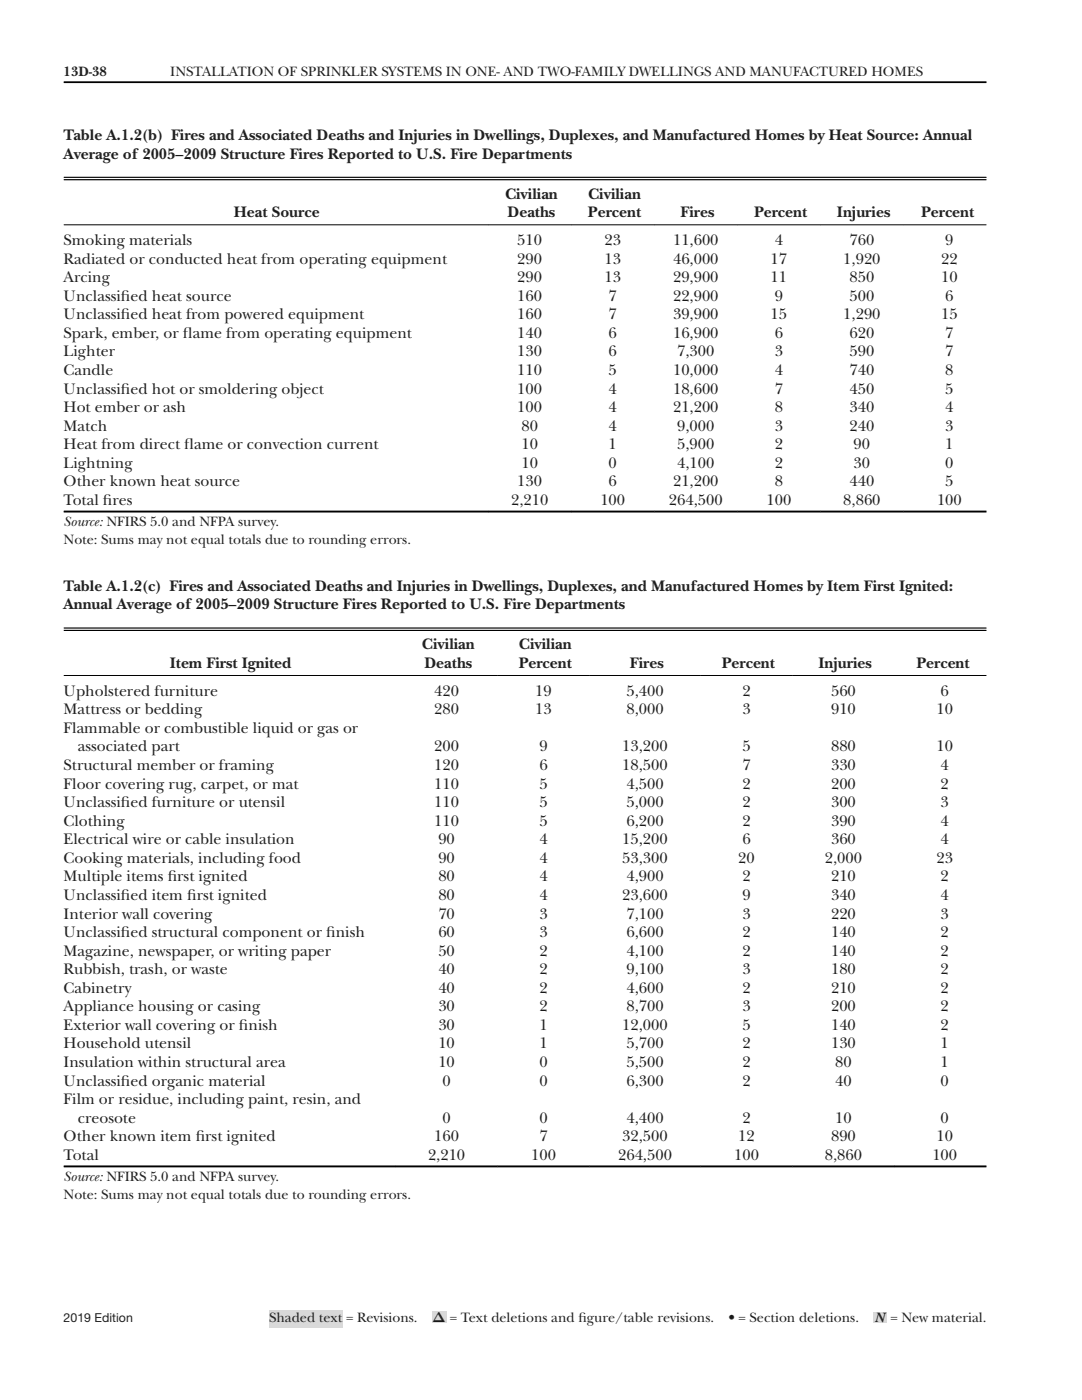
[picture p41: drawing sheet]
<svg xmlns="http://www.w3.org/2000/svg" width="216mm" height="279mm" viewBox="0 0 216 279" stroke-linecap="round" stroke-linejoin="round" font-family="sans-serif">
<defs><g id="words">
<g font-size="3.2" fill="#231f20">
<text x="12.7" y="28">Table A.1.2(b) Fires and Associated Deaths and Injuries in Dwellings, Duplexes, and Manufactured Homes by Heat Source: Annual</text>
<text x="12.7" y="31.7">Average of 2005–2009 Structure Fires Reported to U.S. Fire Departments</text>
<text x="100.8" y="39.6">Civilian</text>
<text x="117.4" y="39.6">Civilian</text>
<text x="46.7" y="43.3">Heat Source</text>
<text x="101.3" y="43.3">Deaths</text>
<text x="117.3" y="43.3">Percent</text>
<text x="135.8" y="43.3">Fires</text>
<text x="150.5" y="43.3">Percent</text>
<text x="167" y="43.3">Injuries</text>
<text x="183.8" y="43.3">Percent</text>
<text x="12.7" y="48.9">Smoking materials</text>
<text x="12.7" y="52.6">Radiated or conducted heat from operating equipment</text>
<text x="103.2" y="48.9">510</text>
<text x="103.2" y="52.6">290</text>
<text x="120.6" y="48.9">23</text>
<text x="120.6" y="52.6">13</text>
<text x="134.3" y="48.9">11,600</text>
<text x="134.3" y="52.6">46,000</text>
<text x="153.8" y="52.6">17</text>
<text x="154.6" y="48.9">4</text>
<text x="168.3" y="52.6">1,920</text>
<text x="169.5" y="48.9">760</text>
<text x="187.8" y="52.6">22</text>
<text x="188.6" y="48.9">9</text>
<text x="12.7" y="56.3">Arcing</text>
<text x="103.2" y="56.3">290</text>
<text x="120.6" y="56.3">13</text>
<text x="134.3" y="56.3">29,900</text>
<text x="153.8" y="56.3">11</text>
<text x="169.5" y="56.3">850</text>
<text x="187.8" y="56.3">10</text>
<text x="12.7" y="60">Unclassif</text>
<text x="12.7" y="63.7">Unclassif</text>
<text x="24.1" y="60">ied heat source</text>
<text x="24.1" y="63.7">ied heat from powered equipment</text>
<text x="103.2" y="60">160</text>
<text x="103.2" y="63.7">160</text>
<text x="121.4" y="60">7</text>
<text x="121.4" y="63.7">7</text>
<text x="134.3" y="60">22,900</text>
<text x="134.3" y="63.7">39,900</text>
<text x="153.8" y="63.7">15</text>
<text x="154.6" y="60">9</text>
<text x="168.3" y="63.7">1,290</text>
<text x="169.5" y="60">500</text>
<text x="187.8" y="63.7">15</text>
<text x="188.6" y="60">6</text>
<text x="12.7" y="67.4">Spark, ember, or f</text>
<text x="12.7" y="71.1">Lighter</text>
<text x="36.5" y="67.4">lame from operating equipment</text>
<text x="103.2" y="67.4">140</text>
<text x="103.2" y="71.1">130</text>
<text x="121.4" y="67.4">6</text>
<text x="121.4" y="71.1">6</text>
<text x="134.3" y="67.4">16,900</text>
<text x="135.1" y="71.1">7,300</text>
<text x="154.6" y="67.4">6</text>
<text x="154.6" y="71.1">3</text>
<text x="169.5" y="67.4">620</text>
<text x="169.5" y="71.1">590</text>
<text x="188.6" y="67.4">7</text>
<text x="188.6" y="71.1">7</text>
<text x="12.7" y="74.8">Candle</text>
<text x="103.2" y="74.8">110</text>
<text x="121.4" y="74.8">5</text>
<text x="134.3" y="74.8">10,000</text>
<text x="154.6" y="74.8">4</text>
<text x="169.5" y="74.8">740</text>
<text x="188.6" y="74.8">8</text>
<text x="12.7" y="78.6">Unclassif</text>
<text x="12.7" y="82.3">Hot ember or ash</text>
<text x="24.1" y="78.6">ied hot or smoldering object</text>
<text x="103.2" y="78.6">100</text>
<text x="103.2" y="82.3">100</text>
<text x="121.4" y="78.6">4</text>
<text x="121.4" y="82.3">4</text>
<text x="134.3" y="78.6">18,600</text>
<text x="134.3" y="82.3">21,200</text>
<text x="154.6" y="78.6">7</text>
<text x="154.6" y="82.3">8</text>
<text x="169.5" y="78.6">450</text>
<text x="169.5" y="82.3">340</text>
<text x="188.6" y="78.6">5</text>
<text x="188.6" y="82.3">4</text>
<text x="12.7" y="86">Match</text>
<text x="12.7" y="89.7">Heat from direct f</text>
<text x="36.8" y="89.7">lame or convection current</text>
<text x="104" y="86">80</text>
<text x="104" y="89.7">10</text>
<text x="121.4" y="86">4</text>
<text x="121.4" y="89.7">1</text>
<text x="135.1" y="86">9,000</text>
<text x="135.1" y="89.7">5,900</text>
<text x="154.6" y="86">3</text>
<text x="154.6" y="89.7">2</text>
<text x="169.5" y="86">240</text>
<text x="170.3" y="89.7">90</text>
<text x="188.6" y="86">3</text>
<text x="188.6" y="89.7">1</text>
<text x="12.7" y="93.4">Lightning</text>
<text x="104" y="93.4">10</text>
<text x="121.4" y="93.4">0</text>
<text x="135.1" y="93.4">4,100</text>
<text x="154.6" y="93.4">2</text>
<text x="170.3" y="93.4">30</text>
<text x="188.6" y="93.4">0</text>
<text x="12.7" y="97.1">Other known heat source</text>
<text x="12.7" y="100.8">Total f</text>
<text x="20.5" y="100.8">ires</text>
<text x="102" y="100.8">2,210</text>
<text x="103.2" y="97.1">130</text>
<text x="119.8" y="100.8">100</text>
<text x="121.4" y="97.1">6</text>
<text x="133.5" y="100.8">264,500</text>
<text x="134.3" y="97.1">21,200</text>
<text x="152.9" y="100.8">100</text>
<text x="154.6" y="97.1">8</text>
<text x="168.3" y="100.8">8,860</text>
<text x="169.5" y="97.1">440</text>
<text x="187" y="100.8">100</text>
<text x="188.6" y="97.1">5</text>
<text x="12.7" y="117.9">Table A.1.2(c) Fires and Associated Deaths and Injuries in Dwellings, Duplexes, and Manufactured Homes by Item First Ignited:</text>
<text x="12.7" y="121.6">Annual Average of 2005–2009 Structure Fires Reported to U.S. Fire Departments</text>
<text x="84.2" y="129.6">Civilian</text>
<text x="103.5" y="129.6">Civilian</text>
<text x="33.9" y="133.3">Item First Ignited</text>
<text x="84.7" y="133.3">Deaths</text>
<text x="103.5" y="133.3">Percent</text>
<text x="125.7" y="133.3">Fires</text>
<text x="144" y="133.3">Percent</text>
<text x="163.3" y="133.3">Injuries</text>
<text x="182.9" y="133.3">Percent</text>
<text x="12.7" y="138.9">Upholstered furniture</text>
<text x="12.7" y="142.6">Mattress or bedding</text>
<text x="86.6" y="138.9">420</text>
<text x="86.6" y="142.6">280</text>
<text x="106.8" y="138.9">19</text>
<text x="106.8" y="142.6">13</text>
<text x="125" y="138.9">5,400</text>
<text x="125" y="142.6">8,000</text>
<text x="148.1" y="138.9">2</text>
<text x="148.1" y="142.6">3</text>
<text x="165.8" y="138.9">560</text>
<text x="165.8" y="142.6">910</text>
<text x="186.9" y="142.6">10</text>
<text x="187.7" y="138.9">6</text>
<text x="12.7" y="146.3">Flammable or combustible liquid or gas or</text>
<text x="15.5" y="150">associated part</text>
<text x="86.6" y="150">200</text>
<text x="107.6" y="150">9</text>
<text x="124.2" y="150">13,200</text>
<text x="148.1" y="150">5</text>
<text x="165.8" y="150">880</text>
<text x="186.9" y="150">10</text>
<text x="12.7" y="153.7">Structural member or framing</text>
<text x="86.6" y="153.7">120</text>
<text x="107.6" y="153.7">6</text>
<text x="124.2" y="153.7">18,500</text>
<text x="148.1" y="153.7">7</text>
<text x="165.8" y="153.7">330</text>
<text x="187.7" y="153.7">4</text>
<text x="12.7" y="157.4">Floor covering rug, carpet, or mat</text>
<text x="12.7" y="161.1">Unclassif</text>
<text x="24.1" y="161.1">ied furniture or utensil</text>
<text x="86.6" y="157.4">110</text>
<text x="86.6" y="161.1">110</text>
<text x="107.6" y="157.4">5</text>
<text x="107.6" y="161.1">5</text>
<text x="125" y="157.4">4,500</text>
<text x="125" y="161.1">5,000</text>
<text x="148.1" y="157.4">2</text>
<text x="148.1" y="161.1">2</text>
<text x="165.8" y="157.4">200</text>
<text x="165.8" y="161.1">300</text>
<text x="187.7" y="157.4">2</text>
<text x="187.7" y="161.1">3</text>
<text x="12.7" y="164.8">Clothing</text>
<text x="86.6" y="164.8">110</text>
<text x="107.6" y="164.8">5</text>
<text x="125" y="164.8">6,200</text>
<text x="148.1" y="164.8">2</text>
<text x="165.8" y="164.8">390</text>
<text x="187.7" y="164.8">4</text>
<text x="12.7" y="168.5">Electrical wire or cable insulation</text>
<text x="12.7" y="172.2">Cooking materials, including food</text>
<text x="87.5" y="168.5">90</text>
<text x="87.5" y="172.2">90</text>
<text x="107.6" y="168.5">4</text>
<text x="107.6" y="172.2">4</text>
<text x="124.2" y="168.5">15,200</text>
<text x="124.2" y="172.2">53,300</text>
<text x="147.3" y="172.2">20</text>
<text x="148.1" y="168.5">6</text>
<text x="164.6" y="172.2">2,000</text>
<text x="165.8" y="168.5">360</text>
<text x="186.9" y="172.2">23</text>
<text x="187.7" y="168.5">4</text>
<text x="12.7" y="175.9">Multiple items f</text>
<text x="12.7" y="179.6">Unclassif</text>
<text x="24.1" y="179.6">ied item f</text>
<text x="33.5" y="175.9">irst ignited</text>
<text x="37.3" y="179.6">irst ignited</text>
<text x="87.5" y="175.9">80</text>
<text x="87.5" y="179.6">80</text>
<text x="107.6" y="175.9">4</text>
<text x="107.6" y="179.6">4</text>
<text x="124.2" y="179.6">23,600</text>
<text x="125" y="175.9">4,900</text>
<text x="148.1" y="175.9">2</text>
<text x="148.1" y="179.6">9</text>
<text x="165.8" y="175.9">210</text>
<text x="165.8" y="179.6">340</text>
<text x="187.7" y="175.9">2</text>
<text x="187.7" y="179.6">4</text>
<text x="12.7" y="183.3">Interior wall covering</text>
<text x="87.5" y="183.3">70</text>
<text x="107.6" y="183.3">3</text>
<text x="125" y="183.3">7,100</text>
<text x="148.1" y="183.3">3</text>
<text x="165.8" y="183.3">220</text>
<text x="187.7" y="183.3">3</text>
<text x="12.7" y="187">Unclassif</text>
<text x="12.7" y="190.7">Magazine, newspaper, or writing paper</text>
<text x="24.1" y="187">ied structural component or f</text>
<text x="65.1" y="187">inish</text>
<text x="87.5" y="187">60</text>
<text x="87.5" y="190.7">50</text>
<text x="107.6" y="187">3</text>
<text x="107.6" y="190.7">2</text>
<text x="125" y="187">6,600</text>
<text x="125" y="190.7">4,100</text>
<text x="148.1" y="187">2</text>
<text x="148.1" y="190.7">2</text>
<text x="165.8" y="187">140</text>
<text x="165.8" y="190.7">140</text>
<text x="187.7" y="187">2</text>
<text x="187.7" y="190.7">2</text>
<text x="12.7" y="194.4">Rubbish, trash, or waste</text>
<text x="87.5" y="194.4">40</text>
<text x="107.6" y="194.4">2</text>
<text x="125" y="194.4">9,100</text>
<text x="148.1" y="194.4">3</text>
<text x="165.8" y="194.4">180</text>
<text x="187.7" y="194.4">2</text>
<text x="12.7" y="198.1">Cabinetry</text>
<text x="12.7" y="201.8">Appliance housing or casing</text>
<text x="87.5" y="198.1">40</text>
<text x="87.5" y="201.8">30</text>
<text x="107.6" y="198.1">2</text>
<text x="107.6" y="201.8">2</text>
<text x="125" y="198.1">4,600</text>
<text x="125" y="201.8">8,700</text>
<text x="148.1" y="198.1">2</text>
<text x="148.1" y="201.8">3</text>
<text x="165.8" y="198.1">210</text>
<text x="165.8" y="201.8">200</text>
<text x="187.7" y="198.1">2</text>
<text x="187.7" y="201.8">2</text>
<text x="12.7" y="205.5">Exterior wall covering or f</text>
<text x="12.7" y="209.2">Household utensil</text>
<text x="47.7" y="205.5">inish</text>
<text x="87.5" y="205.5">30</text>
<text x="87.5" y="209.2">10</text>
<text x="107.6" y="205.5">1</text>
<text x="107.6" y="209.2">1</text>
<text x="124.2" y="205.5">12,000</text>
<text x="125" y="209.2">5,700</text>
<text x="148.1" y="205.5">5</text>
<text x="148.1" y="209.2">2</text>
<text x="165.8" y="205.5">140</text>
<text x="165.8" y="209.2">130</text>
<text x="187.7" y="205.5">2</text>
<text x="187.7" y="209.2">1</text>
<text x="12.7" y="212.9">Insulation within structural area</text>
<text x="87.5" y="212.9">10</text>
<text x="107.6" y="212.9">0</text>
<text x="125" y="212.9">5,500</text>
<text x="148.1" y="212.9">2</text>
<text x="166.7" y="212.9">80</text>
<text x="187.7" y="212.9">1</text>
<text x="12.7" y="216.6">Unclassif</text>
<text x="12.7" y="220.4">Film or residue, including paint, resin, and</text>
<text x="24.1" y="216.6">ied organic material</text>
<text x="88.3" y="216.6">0</text>
<text x="107.6" y="216.6">0</text>
<text x="125" y="216.6">6,300</text>
<text x="148.1" y="216.6">2</text>
<text x="166.7" y="216.6">40</text>
<text x="187.7" y="216.6">0</text>
<text x="12.7" y="227.8">Other known item f</text>
<text x="15.5" y="224.1">creosote</text>
<text x="39.1" y="227.8">irst ignited</text>
<text x="86.6" y="227.8">160</text>
<text x="88.3" y="224.1">0</text>
<text x="107.6" y="224.1">0</text>
<text x="107.6" y="227.8">7</text>
<text x="124.2" y="227.8">32,500</text>
<text x="125" y="224.1">4,400</text>
<text x="147.3" y="227.8">12</text>
<text x="148.1" y="224.1">2</text>
<text x="165.8" y="227.8">890</text>
<text x="166.7" y="224.1">10</text>
<text x="186.9" y="227.8">10</text>
<text x="187.7" y="224.1">0</text>
<text x="12.7" y="231.5">Total</text>
<text x="85.4" y="231.5">2,210</text>
<text x="106" y="231.5">100</text>
<text x="123.3" y="231.5">264,500</text>
<text x="146.5" y="231.5">100</text>
<text x="164.6" y="231.5">8,860</text>
<text x="186" y="231.5">100</text>
</g>
<g font-size="2.8" fill="#231f20">
<text x="12.7" y="15.1">13D-38</text>
<text x="34" y="15.1">INSTALLATION OF SPRINKLER SYSTEMS IN ONE- AND TWO-FAMILY DWELLINGS AND MANUFACTURED HOMES</text>
<text x="12.7" y="105">Source: NFIRS 5.0 and NFPA survey.</text>
<text x="12.7" y="108.6">Note: Sums may not equal totals due to rounding errors.</text>
<text x="12.7" y="235.7">Source: NFIRS 5.0 and NFPA survey.</text>
<text x="12.7" y="239.3">Note: Sums may not equal totals due to rounding errors.</text>
<text x="53.7" y="263.9">Shaded text = Revisions.</text>
<text x="86.2" y="263.9">Δ</text>
<text x="89.7" y="263.9">= Text deletions and f</text>
<text x="115.4" y="263.9">igure/table revisions.</text>
<text x="145.3" y="263.9">• = Section deletions.</text>
<text x="174.6" y="263.9">N</text>
<text x="177.7" y="263.9">= New material.</text>
</g>
<text font-size="2.5" fill="#231f20" x="12.7" y="263.7">2019 Edition</text>
</g></defs>
<path d="M12.7 16.4h184.1" fill="none" stroke="#000" stroke-width=".35"/>
<g fill="#d9d9d9">
<path d="M53.7 261.4h14.6v3.6h-14.6z" fill-rule="evenodd"/>
<path d="M86.2 261.6h2.8v2.3h-2.8z" fill-rule="evenodd"/>
<path d="M174.2 261.8h2.7v2.1h-2.7z" fill-rule="evenodd"/>
</g>
<g fill="#fff">
<path d="M12.7 25.4h184.1v76.9h-184.1z" fill-rule="evenodd"/>
<path d="M12.7 36h84.7v8.8h-84.7z" fill-rule="evenodd"/>
<path d="M97.4 36h16.6v8.8h-16.6z" fill-rule="evenodd"/>
<path d="M114 36h16.6v8.8h-16.6z" fill-rule="evenodd"/>
<path d="M130.6 36h16.5v8.8h-16.5z" fill-rule="evenodd"/>
<path d="M147.1 36h16.6v8.8h-16.6z" fill-rule="evenodd"/>
<path d="M163.7 36h16.6v8.8h-16.6z" fill-rule="evenodd"/>
<path d="M180.3 36h16.5v8.8h-16.5z" fill-rule="evenodd"/>
<path d="M12.7 44.9h84.7v5.1h-84.7z" fill-rule="evenodd"/>
<path d="M97.4 44.9h16.6v5.1h-16.6z" fill-rule="evenodd"/>
<path d="M114 44.9h16.6v5.1h-16.6z" fill-rule="evenodd"/>
<path d="M130.6 44.9h16.5v5.1h-16.5z" fill-rule="evenodd"/>
<path d="M147.1 44.9h16.6v5.1h-16.6z" fill-rule="evenodd"/>
<path d="M163.7 44.9h16.6v5.1h-16.6z" fill-rule="evenodd"/>
<path d="M180.3 44.9h16.5v5.1h-16.5z" fill-rule="evenodd"/>
<path d="M12.7 50h84.7v3.7h-84.7z" fill-rule="evenodd"/>
<path d="M97.4 50h16.6v3.7h-16.6z" fill-rule="evenodd"/>
<path d="M114 50h16.6v3.7h-16.6z" fill-rule="evenodd"/>
<path d="M130.6 50h16.5v3.7h-16.5z" fill-rule="evenodd"/>
<path d="M147.1 50h16.6v3.7h-16.6z" fill-rule="evenodd"/>
<path d="M163.7 50h16.6v3.7h-16.6z" fill-rule="evenodd"/>
<path d="M180.3 50h16.5v3.7h-16.5z" fill-rule="evenodd"/>
<path d="M12.7 53.7h84.7v3.8h-84.7z" fill-rule="evenodd"/>
<path d="M97.4 53.7h16.6v3.8h-16.6z" fill-rule="evenodd"/>
<path d="M114 53.7h16.6v3.8h-16.6z" fill-rule="evenodd"/>
<path d="M130.6 53.7h16.5v3.8h-16.5z" fill-rule="evenodd"/>
<path d="M147.1 53.7h16.6v3.8h-16.6z" fill-rule="evenodd"/>
<path d="M163.7 53.7h16.6v3.8h-16.6z" fill-rule="evenodd"/>
<path d="M180.3 53.7h16.5v3.8h-16.5z" fill-rule="evenodd"/>
<path d="M12.7 57.5h84.7v3.7h-84.7z" fill-rule="evenodd"/>
<path d="M97.4 57.5h16.6v3.7h-16.6z" fill-rule="evenodd"/>
<path d="M114 57.5h16.6v3.7h-16.6z" fill-rule="evenodd"/>
<path d="M130.6 57.5h16.5v3.7h-16.5z" fill-rule="evenodd"/>
<path d="M147.1 57.5h16.6v3.7h-16.6z" fill-rule="evenodd"/>
<path d="M163.7 57.5h16.6v3.7h-16.6z" fill-rule="evenodd"/>
<path d="M180.3 57.5h16.5v3.7h-16.5z" fill-rule="evenodd"/>
<path d="M12.7 61.2h84.7v3.7h-84.7z" fill-rule="evenodd"/>
<path d="M97.4 61.2h16.6v3.7h-16.6z" fill-rule="evenodd"/>
<path d="M114 61.2h16.6v3.7h-16.6z" fill-rule="evenodd"/>
<path d="M130.6 61.2h16.5v3.7h-16.5z" fill-rule="evenodd"/>
<path d="M147.1 61.2h16.6v3.7h-16.6z" fill-rule="evenodd"/>
<path d="M163.7 61.2h16.6v3.7h-16.6z" fill-rule="evenodd"/>
<path d="M180.3 61.2h16.5v3.7h-16.5z" fill-rule="evenodd"/>
<path d="M12.7 64.9h84.7v3.7h-84.7z" fill-rule="evenodd"/>
<path d="M97.4 64.9h16.6v3.7h-16.6z" fill-rule="evenodd"/>
<path d="M114 64.9h16.6v3.7h-16.6z" fill-rule="evenodd"/>
<path d="M130.6 64.9h16.5v3.7h-16.5z" fill-rule="evenodd"/>
<path d="M147.1 64.9h16.6v3.7h-16.6z" fill-rule="evenodd"/>
<path d="M163.7 64.9h16.6v3.7h-16.6z" fill-rule="evenodd"/>
<path d="M180.3 64.9h16.5v3.7h-16.5z" fill-rule="evenodd"/>
<path d="M12.7 68.6h84.7v3.7h-84.7z" fill-rule="evenodd"/>
<path d="M97.4 68.6h16.6v3.7h-16.6z" fill-rule="evenodd"/>
<path d="M114 68.6h16.6v3.7h-16.6z" fill-rule="evenodd"/>
<path d="M130.6 68.6h16.5v3.7h-16.5z" fill-rule="evenodd"/>
<path d="M147.1 68.6h16.6v3.7h-16.6z" fill-rule="evenodd"/>
<path d="M163.7 68.6h16.6v3.7h-16.6z" fill-rule="evenodd"/>
<path d="M180.3 68.6h16.5v3.7h-16.5z" fill-rule="evenodd"/>
<path d="M12.7 72.3h84.7v3.7h-84.7z" fill-rule="evenodd"/>
<path d="M97.4 72.3h16.6v3.7h-16.6z" fill-rule="evenodd"/>
<path d="M114 72.3h16.6v3.7h-16.6z" fill-rule="evenodd"/>
<path d="M130.6 72.3h16.5v3.7h-16.5z" fill-rule="evenodd"/>
<path d="M147.1 72.3h16.6v3.7h-16.6z" fill-rule="evenodd"/>
<path d="M163.7 72.3h16.6v3.7h-16.6z" fill-rule="evenodd"/>
<path d="M180.3 72.3h16.5v3.7h-16.5z" fill-rule="evenodd"/>
<path d="M12.7 76h84.7v3.7h-84.7z" fill-rule="evenodd"/>
<path d="M97.4 76h16.6v3.7h-16.6z" fill-rule="evenodd"/>
<path d="M114 76h16.6v3.7h-16.6z" fill-rule="evenodd"/>
<path d="M130.6 76h16.5v3.7h-16.5z" fill-rule="evenodd"/>
<path d="M147.1 76h16.6v3.7h-16.6z" fill-rule="evenodd"/>
<path d="M163.7 76h16.6v3.7h-16.6z" fill-rule="evenodd"/>
<path d="M180.3 76h16.5v3.7h-16.5z" fill-rule="evenodd"/>
<path d="M12.7 79.7h84.7v3.7h-84.7z" fill-rule="evenodd"/>
<path d="M97.4 79.7h16.6v3.7h-16.6z" fill-rule="evenodd"/>
<path d="M114 79.7h16.6v3.7h-16.6z" fill-rule="evenodd"/>
<path d="M130.6 79.7h16.5v3.7h-16.5z" fill-rule="evenodd"/>
<path d="M147.1 79.7h16.6v3.7h-16.6z" fill-rule="evenodd"/>
<path d="M163.7 79.7h16.6v3.7h-16.6z" fill-rule="evenodd"/>
<path d="M180.3 79.7h16.5v3.7h-16.5z" fill-rule="evenodd"/>
<path d="M12.7 83.4h84.7v3.7h-84.7z" fill-rule="evenodd"/>
<path d="M97.4 83.4h16.6v3.7h-16.6z" fill-rule="evenodd"/>
<path d="M114 83.4h16.6v3.7h-16.6z" fill-rule="evenodd"/>
<path d="M130.6 83.4h16.5v3.7h-16.5z" fill-rule="evenodd"/>
<path d="M147.1 83.4h16.6v3.7h-16.6z" fill-rule="evenodd"/>
<path d="M163.7 83.4h16.6v3.7h-16.6z" fill-rule="evenodd"/>
<path d="M180.3 83.4h16.5v3.7h-16.5z" fill-rule="evenodd"/>
<path d="M12.7 87.1h84.7v3.7h-84.7z" fill-rule="evenodd"/>
<path d="M97.4 87.1h16.6v3.7h-16.6z" fill-rule="evenodd"/>
<path d="M114 87.1h16.6v3.7h-16.6z" fill-rule="evenodd"/>
<path d="M130.6 87.1h16.5v3.7h-16.5z" fill-rule="evenodd"/>
<path d="M147.1 87.1h16.6v3.7h-16.6z" fill-rule="evenodd"/>
<path d="M163.7 87.1h16.6v3.7h-16.6z" fill-rule="evenodd"/>
<path d="M180.3 87.1h16.5v3.7h-16.5z" fill-rule="evenodd"/>
<path d="M12.7 90.8h84.7v3.7h-84.7z" fill-rule="evenodd"/>
<path d="M97.4 90.8h16.6v3.7h-16.6z" fill-rule="evenodd"/>
<path d="M114 90.8h16.6v3.7h-16.6z" fill-rule="evenodd"/>
<path d="M130.6 90.8h16.5v3.7h-16.5z" fill-rule="evenodd"/>
<path d="M147.1 90.8h16.6v3.7h-16.6z" fill-rule="evenodd"/>
<path d="M163.7 90.8h16.6v3.7h-16.6z" fill-rule="evenodd"/>
<path d="M180.3 90.8h16.5v3.7h-16.5z" fill-rule="evenodd"/>
<path d="M12.7 94.5h84.7v3.7h-84.7z" fill-rule="evenodd"/>
<path d="M97.4 94.5h16.6v3.7h-16.6z" fill-rule="evenodd"/>
<path d="M114 94.5h16.6v3.7h-16.6z" fill-rule="evenodd"/>
<path d="M130.6 94.5h16.5v3.7h-16.5z" fill-rule="evenodd"/>
<path d="M147.1 94.5h16.6v3.7h-16.6z" fill-rule="evenodd"/>
<path d="M163.7 94.5h16.6v3.7h-16.6z" fill-rule="evenodd"/>
<path d="M180.3 94.5h16.5v3.7h-16.5z" fill-rule="evenodd"/>
<path d="M12.7 98.2h84.7v3.7h-84.7z" fill-rule="evenodd"/>
<path d="M97.4 98.2h16.6v3.7h-16.6z" fill-rule="evenodd"/>
<path d="M114 98.2h16.6v3.7h-16.6z" fill-rule="evenodd"/>
<path d="M130.6 98.2h16.5v3.7h-16.5z" fill-rule="evenodd"/>
<path d="M147.1 98.2h16.6v3.7h-16.6z" fill-rule="evenodd"/>
<path d="M163.7 98.2h16.6v3.7h-16.6z" fill-rule="evenodd"/>
<path d="M180.3 98.2h16.5v3.7h-16.5z" fill-rule="evenodd"/>
</g>
<path d="M12.7 35.9h184.2M12.7 35.4h184.2" fill="none" stroke="#000" stroke-width=".24"/>
<path d="M12.7 44.9h184.2" fill="none" stroke="#000" stroke-width=".2"/>
<path d="M12.7 102.1h184.2" fill="none" stroke="#000" stroke-width=".38"/>
<g fill="#fff">
<path d="M12.7 115.3h184.2v117.7h-184.2z" fill-rule="evenodd"/>
<path d="M12.7 125.9h66.3v8.8h-66.3z" fill-rule="evenodd"/>
<path d="M79 125.9h20.3v8.8h-20.3z" fill-rule="evenodd"/>
<path d="M99.3 125.9h18.4v8.8h-18.4z" fill-rule="evenodd"/>
<path d="M117.7 125.9h22.1v8.8h-22.1z" fill-rule="evenodd"/>
<path d="M139.8 125.9h18.4v8.8h-18.4z" fill-rule="evenodd"/>
<path d="M158.2 125.9h20.2v8.8h-20.2z" fill-rule="evenodd"/>
<path d="M178.4 125.9h18.5v8.8h-18.5z" fill-rule="evenodd"/>
<path d="M12.7 134.9h66.3v5.1h-66.3z" fill-rule="evenodd"/>
<path d="M79 134.9h20.3v5.1h-20.3z" fill-rule="evenodd"/>
<path d="M99.3 134.9h18.4v5.1h-18.4z" fill-rule="evenodd"/>
<path d="M117.7 134.9h22.1v5.1h-22.1z" fill-rule="evenodd"/>
<path d="M139.8 134.9h18.4v5.1h-18.4z" fill-rule="evenodd"/>
<path d="M158.2 134.9h20.2v5.1h-20.2z" fill-rule="evenodd"/>
<path d="M178.4 134.9h18.5v5.1h-18.5z" fill-rule="evenodd"/>
<path d="M12.7 140h66.3v3.7h-66.3z" fill-rule="evenodd"/>
<path d="M79 140h20.3v3.7h-20.3z" fill-rule="evenodd"/>
<path d="M99.3 140h18.4v3.7h-18.4z" fill-rule="evenodd"/>
<path d="M117.7 140h22.1v3.7h-22.1z" fill-rule="evenodd"/>
<path d="M139.8 140h18.4v3.7h-18.4z" fill-rule="evenodd"/>
<path d="M158.2 140h20.2v3.7h-20.2z" fill-rule="evenodd"/>
<path d="M178.4 140h18.5v3.7h-18.5z" fill-rule="evenodd"/>
<path d="M12.7 143.7h66.3v7.4h-66.3z" fill-rule="evenodd"/>
<path d="M79 143.7h20.3v7.4h-20.3z" fill-rule="evenodd"/>
<path d="M99.3 143.7h18.4v7.4h-18.4z" fill-rule="evenodd"/>
<path d="M117.7 143.7h22.1v7.4h-22.1z" fill-rule="evenodd"/>
<path d="M139.8 143.7h18.4v7.4h-18.4z" fill-rule="evenodd"/>
<path d="M158.2 143.7h20.2v7.4h-20.2z" fill-rule="evenodd"/>
<path d="M178.4 143.7h18.5v7.4h-18.5z" fill-rule="evenodd"/>
<path d="M12.7 151.1h66.3v3.7h-66.3z" fill-rule="evenodd"/>
<path d="M79 151.1h20.3v3.7h-20.3z" fill-rule="evenodd"/>
<path d="M99.3 151.1h18.4v3.7h-18.4z" fill-rule="evenodd"/>
<path d="M117.7 151.1h22.1v3.7h-22.1z" fill-rule="evenodd"/>
<path d="M139.8 151.1h18.4v3.7h-18.4z" fill-rule="evenodd"/>
<path d="M158.2 151.1h20.2v3.7h-20.2z" fill-rule="evenodd"/>
<path d="M178.4 151.1h18.5v3.7h-18.5z" fill-rule="evenodd"/>
<path d="M12.7 154.8h66.3v3.7h-66.3z" fill-rule="evenodd"/>
<path d="M79 154.8h20.3v3.7h-20.3z" fill-rule="evenodd"/>
<path d="M99.3 154.8h18.4v3.7h-18.4z" fill-rule="evenodd"/>
<path d="M117.7 154.8h22.1v3.7h-22.1z" fill-rule="evenodd"/>
<path d="M139.8 154.8h18.4v3.7h-18.4z" fill-rule="evenodd"/>
<path d="M158.2 154.8h20.2v3.7h-20.2z" fill-rule="evenodd"/>
<path d="M178.4 154.8h18.5v3.7h-18.5z" fill-rule="evenodd"/>
<path d="M12.7 158.5h66.3v3.7h-66.3z" fill-rule="evenodd"/>
<path d="M79 158.5h20.3v3.7h-20.3z" fill-rule="evenodd"/>
<path d="M99.3 158.5h18.4v3.7h-18.4z" fill-rule="evenodd"/>
<path d="M117.7 158.5h22.1v3.7h-22.1z" fill-rule="evenodd"/>
<path d="M139.8 158.5h18.4v3.7h-18.4z" fill-rule="evenodd"/>
<path d="M158.2 158.5h20.2v3.7h-20.2z" fill-rule="evenodd"/>
<path d="M178.4 158.5h18.5v3.7h-18.5z" fill-rule="evenodd"/>
<path d="M12.7 162.2h66.3v3.7h-66.3z" fill-rule="evenodd"/>
<path d="M79 162.2h20.3v3.7h-20.3z" fill-rule="evenodd"/>
<path d="M99.3 162.2h18.4v3.7h-18.4z" fill-rule="evenodd"/>
<path d="M117.7 162.2h22.1v3.7h-22.1z" fill-rule="evenodd"/>
<path d="M139.8 162.2h18.4v3.7h-18.4z" fill-rule="evenodd"/>
<path d="M158.2 162.2h20.2v3.7h-20.2z" fill-rule="evenodd"/>
<path d="M178.4 162.2h18.5v3.7h-18.5z" fill-rule="evenodd"/>
<path d="M12.7 165.9h66.3v3.7h-66.3z" fill-rule="evenodd"/>
<path d="M79 165.9h20.3v3.7h-20.3z" fill-rule="evenodd"/>
<path d="M99.3 165.9h18.4v3.7h-18.4z" fill-rule="evenodd"/>
<path d="M117.7 165.9h22.1v3.7h-22.1z" fill-rule="evenodd"/>
<path d="M139.8 165.9h18.4v3.7h-18.4z" fill-rule="evenodd"/>
<path d="M158.2 165.9h20.2v3.7h-20.2z" fill-rule="evenodd"/>
<path d="M178.4 165.9h18.5v3.7h-18.5z" fill-rule="evenodd"/>
<path d="M12.7 169.6h66.3v3.7h-66.3z" fill-rule="evenodd"/>
<path d="M79 169.6h20.3v3.7h-20.3z" fill-rule="evenodd"/>
<path d="M99.3 169.6h18.4v3.7h-18.4z" fill-rule="evenodd"/>
<path d="M117.7 169.6h22.1v3.7h-22.1z" fill-rule="evenodd"/>
<path d="M139.8 169.6h18.4v3.7h-18.4z" fill-rule="evenodd"/>
<path d="M158.2 169.6h20.2v3.7h-20.2z" fill-rule="evenodd"/>
<path d="M178.4 169.6h18.5v3.7h-18.5z" fill-rule="evenodd"/>
<path d="M12.7 173.3h66.3v3.7h-66.3z" fill-rule="evenodd"/>
<path d="M79 173.3h20.3v3.7h-20.3z" fill-rule="evenodd"/>
<path d="M99.3 173.3h18.4v3.7h-18.4z" fill-rule="evenodd"/>
<path d="M117.7 173.3h22.1v3.7h-22.1z" fill-rule="evenodd"/>
<path d="M139.8 173.3h18.4v3.7h-18.4z" fill-rule="evenodd"/>
<path d="M158.2 173.3h20.2v3.7h-20.2z" fill-rule="evenodd"/>
<path d="M178.4 173.3h18.5v3.7h-18.5z" fill-rule="evenodd"/>
<path d="M12.7 177h66.3v3.7h-66.3z" fill-rule="evenodd"/>
<path d="M79 177h20.3v3.7h-20.3z" fill-rule="evenodd"/>
<path d="M99.3 177h18.4v3.7h-18.4z" fill-rule="evenodd"/>
<path d="M117.7 177h22.1v3.7h-22.1z" fill-rule="evenodd"/>
<path d="M139.8 177h18.4v3.7h-18.4z" fill-rule="evenodd"/>
<path d="M158.2 177h20.2v3.7h-20.2z" fill-rule="evenodd"/>
<path d="M178.4 177h18.5v3.7h-18.5z" fill-rule="evenodd"/>
<path d="M12.7 180.7h66.3v3.7h-66.3z" fill-rule="evenodd"/>
<path d="M79 180.7h20.3v3.7h-20.3z" fill-rule="evenodd"/>
<path d="M99.3 180.7h18.4v3.7h-18.4z" fill-rule="evenodd"/>
<path d="M117.7 180.7h22.1v3.7h-22.1z" fill-rule="evenodd"/>
<path d="M139.8 180.7h18.4v3.7h-18.4z" fill-rule="evenodd"/>
<path d="M158.2 180.7h20.2v3.7h-20.2z" fill-rule="evenodd"/>
<path d="M178.4 180.7h18.5v3.7h-18.5z" fill-rule="evenodd"/>
<path d="M12.7 184.4h66.3v3.7h-66.3z" fill-rule="evenodd"/>
<path d="M79 184.4h20.3v3.7h-20.3z" fill-rule="evenodd"/>
<path d="M99.3 184.4h18.4v3.7h-18.4z" fill-rule="evenodd"/>
<path d="M117.7 184.4h22.1v3.7h-22.1z" fill-rule="evenodd"/>
<path d="M139.8 184.4h18.4v3.7h-18.4z" fill-rule="evenodd"/>
<path d="M158.2 184.4h20.2v3.7h-20.2z" fill-rule="evenodd"/>
<path d="M178.4 184.4h18.5v3.7h-18.5z" fill-rule="evenodd"/>
<path d="M12.7 188.1h66.3v3.7h-66.3z" fill-rule="evenodd"/>
<path d="M79 188.1h20.3v3.7h-20.3z" fill-rule="evenodd"/>
<path d="M99.3 188.1h18.4v3.7h-18.4z" fill-rule="evenodd"/>
<path d="M117.7 188.1h22.1v3.7h-22.1z" fill-rule="evenodd"/>
<path d="M139.8 188.1h18.4v3.7h-18.4z" fill-rule="evenodd"/>
<path d="M158.2 188.1h20.2v3.7h-20.2z" fill-rule="evenodd"/>
<path d="M178.4 188.1h18.5v3.7h-18.5z" fill-rule="evenodd"/>
<path d="M12.7 191.8h66.3v3.8h-66.3z" fill-rule="evenodd"/>
<path d="M79 191.8h20.3v3.8h-20.3z" fill-rule="evenodd"/>
<path d="M99.3 191.8h18.4v3.8h-18.4z" fill-rule="evenodd"/>
<path d="M117.7 191.8h22.1v3.8h-22.1z" fill-rule="evenodd"/>
<path d="M139.8 191.8h18.4v3.8h-18.4z" fill-rule="evenodd"/>
<path d="M158.2 191.8h20.2v3.8h-20.2z" fill-rule="evenodd"/>
<path d="M178.4 191.8h18.5v3.8h-18.5z" fill-rule="evenodd"/>
<path d="M12.7 195.6h66.3v3.7h-66.3z" fill-rule="evenodd"/>
<path d="M79 195.6h20.3v3.7h-20.3z" fill-rule="evenodd"/>
<path d="M99.3 195.6h18.4v3.7h-18.4z" fill-rule="evenodd"/>
<path d="M117.7 195.6h22.1v3.7h-22.1z" fill-rule="evenodd"/>
<path d="M139.8 195.6h18.4v3.7h-18.4z" fill-rule="evenodd"/>
<path d="M158.2 195.6h20.2v3.7h-20.2z" fill-rule="evenodd"/>
<path d="M178.4 195.6h18.5v3.7h-18.5z" fill-rule="evenodd"/>
<path d="M12.7 199.3h66.3v3.7h-66.3z" fill-rule="evenodd"/>
<path d="M79 199.3h20.3v3.7h-20.3z" fill-rule="evenodd"/>
<path d="M99.3 199.3h18.4v3.7h-18.4z" fill-rule="evenodd"/>
<path d="M117.7 199.3h22.1v3.7h-22.1z" fill-rule="evenodd"/>
<path d="M139.8 199.3h18.4v3.7h-18.4z" fill-rule="evenodd"/>
<path d="M158.2 199.3h20.2v3.7h-20.2z" fill-rule="evenodd"/>
<path d="M178.4 199.3h18.5v3.7h-18.5z" fill-rule="evenodd"/>
<path d="M12.7 203h66.3v3.7h-66.3z" fill-rule="evenodd"/>
<path d="M79 203h20.3v3.7h-20.3z" fill-rule="evenodd"/>
<path d="M99.3 203h18.4v3.7h-18.4z" fill-rule="evenodd"/>
<path d="M117.7 203h22.1v3.7h-22.1z" fill-rule="evenodd"/>
<path d="M139.8 203h18.4v3.7h-18.4z" fill-rule="evenodd"/>
<path d="M158.2 203h20.2v3.7h-20.2z" fill-rule="evenodd"/>
<path d="M178.4 203h18.5v3.7h-18.5z" fill-rule="evenodd"/>
<path d="M12.7 206.7h66.3v3.7h-66.3z" fill-rule="evenodd"/>
<path d="M79 206.7h20.3v3.7h-20.3z" fill-rule="evenodd"/>
<path d="M99.3 206.7h18.4v3.7h-18.4z" fill-rule="evenodd"/>
<path d="M117.7 206.7h22.1v3.7h-22.1z" fill-rule="evenodd"/>
<path d="M139.8 206.7h18.4v3.7h-18.4z" fill-rule="evenodd"/>
<path d="M158.2 206.7h20.2v3.7h-20.2z" fill-rule="evenodd"/>
<path d="M178.4 206.7h18.5v3.7h-18.5z" fill-rule="evenodd"/>
<path d="M12.7 210.4h66.3v3.7h-66.3z" fill-rule="evenodd"/>
<path d="M79 210.4h20.3v3.7h-20.3z" fill-rule="evenodd"/>
<path d="M99.3 210.4h18.4v3.7h-18.4z" fill-rule="evenodd"/>
<path d="M117.7 210.4h22.1v3.7h-22.1z" fill-rule="evenodd"/>
<path d="M139.8 210.4h18.4v3.7h-18.4z" fill-rule="evenodd"/>
<path d="M158.2 210.4h20.2v3.7h-20.2z" fill-rule="evenodd"/>
<path d="M178.4 210.4h18.5v3.7h-18.5z" fill-rule="evenodd"/>
<path d="M12.7 214.1h66.3v3.7h-66.3z" fill-rule="evenodd"/>
<path d="M79 214.1h20.3v3.7h-20.3z" fill-rule="evenodd"/>
<path d="M99.3 214.1h18.4v3.7h-18.4z" fill-rule="evenodd"/>
<path d="M117.7 214.1h22.1v3.7h-22.1z" fill-rule="evenodd"/>
<path d="M139.8 214.1h18.4v3.7h-18.4z" fill-rule="evenodd"/>
<path d="M158.2 214.1h20.2v3.7h-20.2z" fill-rule="evenodd"/>
<path d="M178.4 214.1h18.5v3.7h-18.5z" fill-rule="evenodd"/>
<path d="M12.7 217.8h66.3v7.4h-66.3z" fill-rule="evenodd"/>
<path d="M79 217.8h20.3v7.4h-20.3z" fill-rule="evenodd"/>
<path d="M99.3 217.8h18.4v7.4h-18.4z" fill-rule="evenodd"/>
<path d="M117.7 217.8h22.1v7.4h-22.1z" fill-rule="evenodd"/>
<path d="M139.8 217.8h18.4v7.4h-18.4z" fill-rule="evenodd"/>
<path d="M158.2 217.8h20.2v7.4h-20.2z" fill-rule="evenodd"/>
<path d="M178.4 217.8h18.5v7.4h-18.5z" fill-rule="evenodd"/>
<path d="M12.7 225.2h66.3v3.7h-66.3z" fill-rule="evenodd"/>
<path d="M79 225.2h20.3v3.7h-20.3z" fill-rule="evenodd"/>
<path d="M99.3 225.2h18.4v3.7h-18.4z" fill-rule="evenodd"/>
<path d="M117.7 225.2h22.1v3.7h-22.1z" fill-rule="evenodd"/>
<path d="M139.8 225.2h18.4v3.7h-18.4z" fill-rule="evenodd"/>
<path d="M158.2 225.2h20.2v3.7h-20.2z" fill-rule="evenodd"/>
<path d="M178.4 225.2h18.5v3.7h-18.5z" fill-rule="evenodd"/>
<path d="M12.7 228.9h66.3v3.7h-66.3z" fill-rule="evenodd"/>
<path d="M79 228.9h20.3v3.7h-20.3z" fill-rule="evenodd"/>
<path d="M99.3 228.9h18.4v3.7h-18.4z" fill-rule="evenodd"/>
<path d="M117.7 228.9h22.1v3.7h-22.1z" fill-rule="evenodd"/>
<path d="M139.8 228.9h18.4v3.7h-18.4z" fill-rule="evenodd"/>
<path d="M158.2 228.9h20.2v3.7h-20.2z" fill-rule="evenodd"/>
<path d="M178.4 228.9h18.5v3.7h-18.5z" fill-rule="evenodd"/>
</g>
<path d="M12.7 125.8h184.2M12.7 125.3h184.2" fill="none" stroke="#000" stroke-width=".24"/>
<path d="M12.7 134.8h184.2" fill="none" stroke="#000" stroke-width=".2"/>
<path d="M12.7 232.8h184.2" fill="none" stroke="#000" stroke-width=".38"/>
<use href="#words"/>
</svg>
